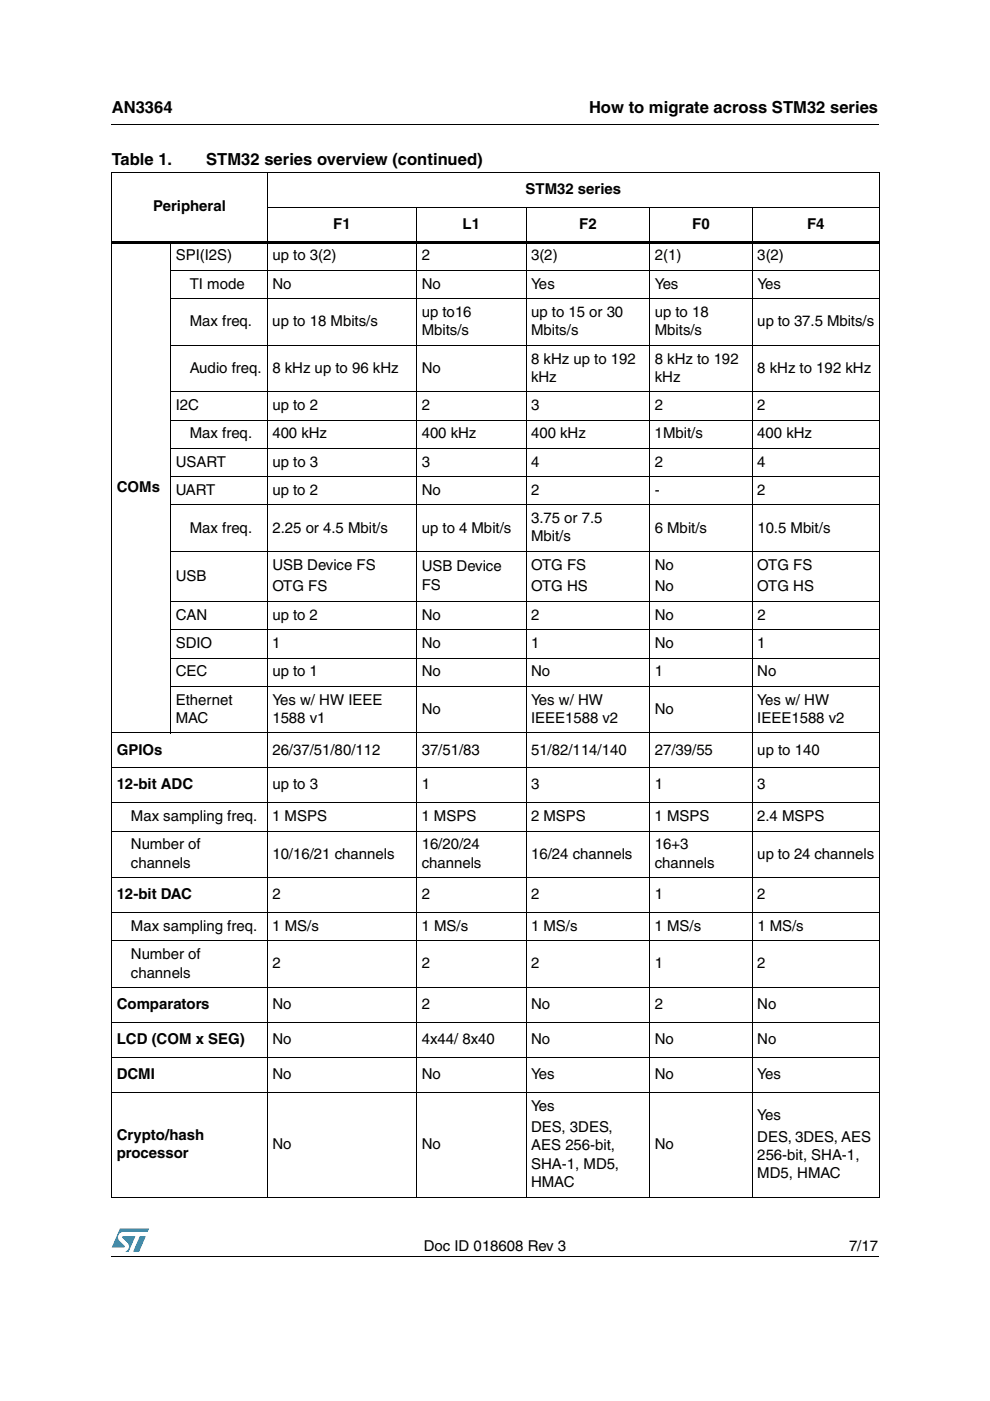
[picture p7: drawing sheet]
<svg xmlns="http://www.w3.org/2000/svg" width="210mm" height="297mm" viewBox="0 0 210 297" stroke-linecap="round" stroke-linejoin="round" font-family="sans-serif">
<defs><g id="words">
<g font-size="3.5">
<text x="23.7" y="23.9">AN3364</text>
<text x="124.9" y="23.9">How to migrate across STM32 series</text>
<text x="23.7" y="35">Table 1.</text>
<text x="43.7" y="35">STM32 series overview (continued)</text>
</g>
<g font-size="3.2">
<text x="111.4" y="41.1">STM32 series</text>
<text x="32.5" y="44.8">Peripheral</text>
<text x="70.7" y="48.5">F1</text>
<text x="98.1" y="48.5">L1</text>
<text x="122.8" y="48.5">F2</text>
<text x="146.8" y="48.5">F0</text>
<text x="171.1" y="48.5">F4</text>
<text x="37.3" y="55.2">SPI(I2S)</text>
<text x="57.8" y="55.2">up to 3(2)</text>
<text x="89.4" y="55.2">2</text>
<text x="112.6" y="55.2">3(2)</text>
<text x="138.8" y="55.2">2(1)</text>
<text x="160.6" y="55.2">3(2)</text>
<text x="40.3" y="61.2">TI mode</text>
<text x="57.8" y="61.2">No</text>
<text x="89.4" y="61.2">No</text>
<text x="112.6" y="61.2">Yes</text>
<text x="138.8" y="61.2">Yes</text>
<text x="160.6" y="61.2">Yes</text>
<text x="40.3" y="69.1">Max freq.</text>
<text x="57.7" y="69.1">up to 18 Mbits/s</text>
<text x="89.4" y="67.2">up to16</text>
<text x="89.4" y="71.1">Mbits/s</text>
<text x="112.6" y="67.2">up to 15 or 30</text>
<text x="112.6" y="71.1">Mbits/s</text>
<text x="138.8" y="67.2">up to 18</text>
<text x="138.8" y="71.1">Mbits/s</text>
<text x="160.6" y="69.1">up to 37.5 Mbits/s</text>
<text x="112.6" y="77.1">8 kHz up to 192</text>
<text x="138.8" y="77.1">8 kHz to 192</text>
<text x="40.3" y="79">Audio freq.</text>
<text x="57.7" y="79">8 kHz up to 96 kHz</text>
<text x="89.4" y="79">No</text>
<text x="112.6" y="80.9">kHz</text>
<text x="138.8" y="80.9">kHz</text>
<text x="160.6" y="79">8 kHz to 192 kHz</text>
<text x="37.3" y="87">I2C</text>
<text x="57.7" y="87">up to 2</text>
<text x="89.4" y="87">2</text>
<text x="112.6" y="87">3</text>
<text x="138.8" y="87">2</text>
<text x="160.6" y="87">2</text>
<text x="40.3" y="93">Max freq.</text>
<text x="57.7" y="93">400 kHz</text>
<text x="89.4" y="93">400 kHz</text>
<text x="112.6" y="93">400 kHz</text>
<text x="138.8" y="93">1Mbit/s</text>
<text x="160.6" y="93">400 kHz</text>
<text x="37.3" y="98.9">USART</text>
<text x="57.8" y="98.9">up to 3</text>
<text x="89.4" y="98.9">3</text>
<text x="112.6" y="98.9">4</text>
<text x="138.8" y="98.9">2</text>
<text x="160.6" y="98.9">4</text>
<text x="24.8" y="104.2">COMs</text>
<text x="37.3" y="104.9">UART</text>
<text x="57.7" y="104.9">up to 2</text>
<text x="89.4" y="104.9">No</text>
<text x="112.6" y="104.9">2</text>
<text x="138.8" y="104.9">-</text>
<text x="160.6" y="104.9">2</text>
<text x="40.3" y="112.9">Max freq.</text>
<text x="57.8" y="112.9">2.25 or 4.5 Mbit/s</text>
<text x="89.4" y="112.9">up to 4 Mbit/s</text>
<text x="112.6" y="111">3.75 or 7.5</text>
<text x="138.8" y="112.9">6 Mbit/s</text>
<text x="160.6" y="112.9">10.5 Mbit/s</text>
<text x="112.6" y="114.8">Mbit/s</text>
<text x="37.3" y="123.1">USB</text>
<text x="57.7" y="120.8">USB Device FS</text>
<text x="57.7" y="125.4">OTG FS</text>
<text x="89.4" y="121.2">USB Device</text>
<text x="89.4" y="125.1">FS</text>
<text x="112.6" y="120.8">OTG FS</text>
<text x="112.6" y="125.4">OTG HS</text>
<text x="138.8" y="120.8">No</text>
<text x="138.8" y="125.4">No</text>
<text x="160.6" y="120.8">OTG FS</text>
<text x="160.6" y="125.4">OTG HS</text>
<text x="37.3" y="131.4">CAN</text>
<text x="57.7" y="131.4">up to 2</text>
<text x="89.4" y="131.4">No</text>
<text x="112.6" y="131.4">2</text>
<text x="138.8" y="131.4">No</text>
<text x="160.6" y="131.4">2</text>
<text x="37.3" y="137.4">SDIO</text>
<text x="57.7" y="137.4">1</text>
<text x="89.4" y="137.4">No</text>
<text x="112.6" y="137.4">1</text>
<text x="138.8" y="137.4">No</text>
<text x="160.6" y="137.4">1</text>
<text x="37.3" y="143.4">CEC</text>
<text x="57.7" y="143.4">up to 1</text>
<text x="89.4" y="143.4">No</text>
<text x="112.6" y="143.4">No</text>
<text x="138.8" y="143.4">1</text>
<text x="160.6" y="143.4">No</text>
<text x="37.3" y="149.4">Ethernet</text>
<text x="57.7" y="149.4">Yes w/ HW IEEE</text>
<text x="112.6" y="149.4">Yes w/ HW</text>
<text x="160.6" y="149.4">Yes w/ HW</text>
<text x="37.3" y="153.3">MAC</text>
<text x="57.7" y="153.3">1588 v1</text>
<text x="89.4" y="151.3">No</text>
<text x="112.6" y="153.3">IEEE1588 v2</text>
<text x="138.8" y="151.3">No</text>
<text x="160.6" y="153.3">IEEE1588 v2</text>
<text x="24.8" y="160">GPIOs</text>
<text x="57.7" y="160">26/37/51/80/112</text>
<text x="89.4" y="160">37/51/83</text>
<text x="112.6" y="160">51/82/114/140</text>
<text x="138.8" y="160">27/39/55</text>
<text x="160.6" y="160">up to 140</text>
<text x="24.8" y="167.4">12-bit ADC</text>
<text x="57.7" y="167.4">up to 3</text>
<text x="89.4" y="167.4">1</text>
<text x="112.6" y="167.4">3</text>
<text x="138.8" y="167.4">1</text>
<text x="160.6" y="167.4">3</text>
<text x="27.8" y="174.1">Max sampling freq.</text>
<text x="57.7" y="174.1">1 MSPS</text>
<text x="89.4" y="174.1">1 MSPS</text>
<text x="112.6" y="174.1">2 MSPS</text>
<text x="138.8" y="174.1">1 MSPS</text>
<text x="160.6" y="174.1">2.4 MSPS</text>
<text x="27.8" y="180.1">Number of</text>
<text x="27.8" y="184">channels</text>
<text x="57.7" y="182">10/16/21 channels</text>
<text x="89.4" y="180.1">16/20/24</text>
<text x="89.4" y="184">channels</text>
<text x="112.6" y="182">16/24 channels</text>
<text x="138.8" y="180.1">16+3</text>
<text x="138.8" y="184">channels</text>
<text x="160.6" y="182">up to 24 channels</text>
<text x="24.8" y="190.7">12-bit DAC</text>
<text x="57.7" y="190.7">2</text>
<text x="89.4" y="190.7">2</text>
<text x="112.6" y="190.7">2</text>
<text x="138.8" y="190.7">1</text>
<text x="160.6" y="190.7">2</text>
<text x="27.8" y="197.4">Max sampling freq.</text>
<text x="57.7" y="197.4">1 MS/s</text>
<text x="89.4" y="197.4">1 MS/s</text>
<text x="112.6" y="197.4">1 MS/s</text>
<text x="138.8" y="197.4">1 MS/s</text>
<text x="160.6" y="197.4">1 MS/s</text>
<text x="27.8" y="203.4">Number of</text>
<text x="27.8" y="207.3">channels</text>
<text x="57.7" y="205.3">2</text>
<text x="89.4" y="205.3">2</text>
<text x="112.6" y="205.3">2</text>
<text x="138.8" y="205.3">1</text>
<text x="160.6" y="205.3">2</text>
<text x="24.8" y="214">Comparators</text>
<text x="57.7" y="214">No</text>
<text x="89.4" y="214">2</text>
<text x="112.6" y="214">No</text>
<text x="138.8" y="214">2</text>
<text x="160.6" y="214">No</text>
<text x="24.8" y="221.4">LCD (COM x SEG)</text>
<text x="57.7" y="221.4">No</text>
<text x="89.4" y="221.4">4x44/ 8x40</text>
<text x="112.6" y="221.4">No</text>
<text x="138.8" y="221.4">No</text>
<text x="160.6" y="221.4">No</text>
<text x="24.8" y="228.8">DCMI</text>
<text x="57.7" y="228.8">No</text>
<text x="89.4" y="228.8">No</text>
<text x="112.6" y="228.8">Yes</text>
<text x="138.8" y="228.8">No</text>
<text x="160.6" y="228.8">Yes</text>
<text x="112.6" y="235.5">Yes</text>
<text x="160.6" y="237.4">Yes</text>
<text x="24.8" y="241.6">Crypto/hash</text>
<text x="24.8" y="245.5">processor</text>
<text x="57.7" y="243.6">No</text>
<text x="89.4" y="243.6">No</text>
<text x="112.6" y="240.1">DES, 3DES,</text>
<text x="112.6" y="243.9">AES 256-bit,</text>
<text x="138.8" y="243.6">No</text>
<text x="160.6" y="242">DES, 3DES, AES</text>
<text x="160.6" y="245.9">256-bit, SHA-1,</text>
<text x="112.6" y="247.8">SHA-1, MD5,</text>
<text x="112.6" y="251.7">HMAC</text>
<text x="160.6" y="249.8">MD5, HMAC</text>
<text x="89.8" y="265.1">Doc ID 018608 Rev 3</text>
<text x="180" y="265.1">7/17</text>
</g>
</g></defs>
<g fill="#009ad9">
<path d="M29.7 262.1h1.2l-1.4 3.3h-1.3z"/>
<path d="M25.4 260.5h6.2l-.3 .7h-5.2a1.13 1.13 0 0 0-1 .7 1.13 1.13 0 0 0 .3 1.3l1 .9v.4h-2.7z"/>
<path d="M26 262.1h2.7l-1.4 3.3h-.7a1.18 1.18 0 0 0 .4-1.9l-1-1z"/>
</g>
<path d="M23.6 26.2l.1 .2zM23.6 51.1h162.9v.5h-162.9zM23.6 266.3l.1 .1z" fill="#000"/>
<g fill="none" stroke="#000" stroke-width=".21">
<path d="M23.6 36.5h162.9M23.7 26.3h162.6M23.7 36.6v217.1M56.7 36.4v217.5M186.4 36.6v217.1M36.1 57.3h150.4M36.2 51.1v104.4M56.6 43.9h129.9M88.3 43.8v210.1M111.5 43.8v210.1M137.8 43.8v210.1M159.5 43.8v210.1"/>
<path d="M36.1 63.3h150.4M36.1 73.2h150.4M36.1 83.1h150.4M36.1 89.1h150.4M36.1 95.1h150.4M36.1 101h150.4M36.1 107.1h150.4M36.1 116.9h150.4M36.1 127.5h150.4M36.1 133.5h150.4M36.1 139.5h150.4M23.6 155.4h162.9"/>
<path d="M36.1 145.5h150.4M23.6 162.8h162.9M23.6 170.2h162.9M23.6 176.2h162.9M23.6 186.1h162.9M23.6 193.5h162.9M23.6 199.5h162.9M23.6 209.4h162.9M23.6 216.8h162.9M23.6 224.2h162.9M23.6 231.6h162.9M23.6 253.8h162.9"/>
<path d="M23.7 266.4h162.6"/>
</g>
<use href="#words"/>
</svg>
